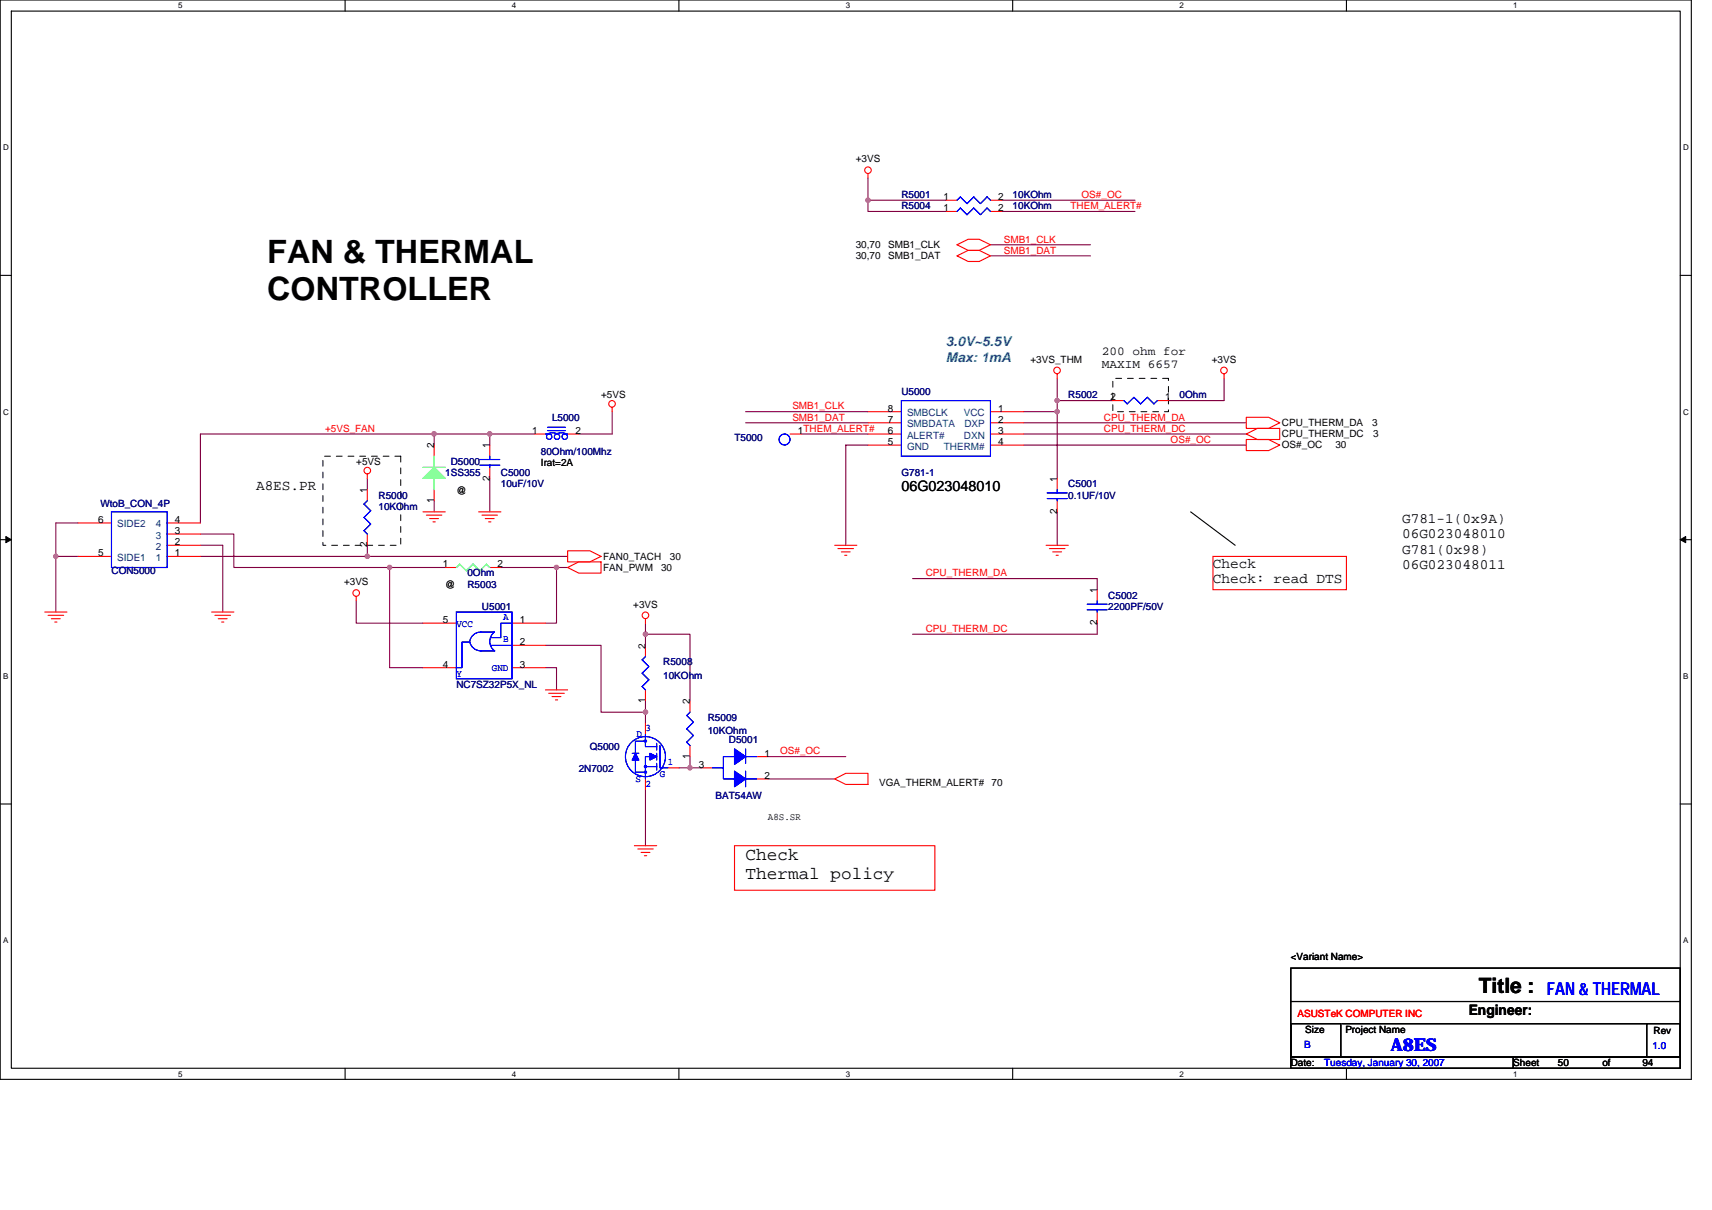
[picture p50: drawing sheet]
<svg xmlns="http://www.w3.org/2000/svg" width="297mm" height="210mm" viewBox="0 0 297 210" stroke-linecap="round" stroke-linejoin="round" font-family="sans-serif">
<defs><g id="words">
<g font-size="5.6">
<text x="46.4" y="45.6">FAN &amp; THERMAL</text>
<text x="46.4" y="52">CONTROLLER</text>
</g>
<text font-size="3.7" x="256.6" y="172.3">Title :</text>
<g font-size="3.1">
<text x="129.4" y="149.1">Check</text>
<text x="129.4" y="152.4">Thermal policy</text>
</g>
<g font-size="3.1" fill="#00f">
<text x="268.4" y="172.7">FAN &amp; THERMAL</text>
<text x="241.3" y="182.4">A8ES</text>
</g>
<g font-size="2.5">
<text x="44.4" y="85">A8ES.PR</text>
<text x="156.4" y="85.2">06G023048010</text>
<text x="243.3" y="90.8">G781-1(0x9A)</text>
<text x="243.3" y="93.4">06G023048010</text>
<text x="210.5" y="98.5">Check</text>
<text x="210.5" y="101.1">Check: read DTS</text>
<text x="243.3" y="96.1">G781(0x98)</text>
<text x="243.3" y="98.7">06G023048011</text>
<text x="254.8" y="176">Engineer:</text>
</g>
<g font-size="2.3" fill="#008080">
<text x="164.1" y="60">3.0V~5.5V</text>
<text x="164.1" y="62.8">Max: 1mA</text>
</g>
<g font-size="2.1">
<text x="191.2" y="61.5">200 ohm for</text>
<text x="191.2" y="63.8">MAXIM 6657</text>
</g>
<g font-size="1.7">
<text x="148.5" y="28.2">+3VS</text>
<text x="163.7" y="34.7">1</text>
<text x="173.2" y="34.7">2</text>
<text x="163.7" y="36.7">1</text>
<text x="173.2" y="36.7">2</text>
<text x="148.5" y="45">30,70</text>
<text x="148.5" y="43.1">30,70</text>
<text x="154.1" y="45">SMB1_DAT</text>
<text x="154.1" y="43.1">SMB1_CLK</text>
<text x="178.8" y="62.9">+3VS_THM</text>
<text x="210.2" y="62.9">+3VS</text>
<text x="104.3" y="69.1">+5VS</text>
<text x="154.1" y="71.4">8</text>
<text x="173.2" y="71.4">1</text>
<text x="192.7" y="69.5">2</text>
<text x="202.2" y="69.5">1</text>
<text x="75.3" y="77.8" transform="rotate(-90 75.3 77.8)">2</text>
<text x="85" y="77.8" transform="rotate(-90 85 77.8)">1</text>
<text x="92.3" y="75.3">1</text>
<text x="99.8" y="75.3">2</text>
<text x="138.4" y="75.3">1THEM_ALERT#</text>
<text x="154.1" y="73.3">7</text>
<text x="154.1" y="75.3">6</text>
<text x="154.1" y="77.2">5</text>
<text x="173.2" y="73.3">2</text>
<text x="173.2" y="77.2">4</text>
<text x="173.2" y="75.3">3</text>
<text x="222.4" y="73.9">CPU_THERM_DA</text>
<text x="222.4" y="75.9">CPU_THERM_DC</text>
<text x="222.4" y="77.8">OS#_OC</text>
<text x="231.7" y="77.8">30</text>
<text x="238.1" y="73.9">3</text>
<text x="238.2" y="75.9">3</text>
<text x="61.8" y="80.7">+5VS</text>
<text x="85" y="83.4" transform="rotate(-90 85 83.4)">2</text>
<text x="93.8" y="80.9">Irat=2A</text>
<text x="183.4" y="83.6" transform="rotate(-90 183.4 83.6)">1</text>
<text x="63.7" y="85.5" transform="rotate(-90 63.7 85.5)">1</text>
<text x="75.3" y="87.2" transform="rotate(-90 75.3 87.2)">1</text>
<text x="79.2" y="85.7">@</text>
<text x="183.4" y="89.2" transform="rotate(-90 183.4 89.2)">2</text>
<text x="17" y="90.7">6</text>
<text x="30.3" y="90.7">4</text>
<text x="30.3" y="92.6">3</text>
<text x="30.3" y="94.6">2</text>
<text x="63.7" y="95" transform="rotate(-90 63.7 95)">2</text>
<text x="17" y="96.5">5</text>
<text x="30.3" y="96.5">1</text>
<text x="59.7" y="101.5">+3VS</text>
<text x="76.9" y="98.4">1</text>
<text x="77.3" y="101.9">@</text>
<text x="86.3" y="98.4">2</text>
<text x="104.7" y="99">FAN_PWM</text>
<text x="104.7" y="97.1">FAN0_TACH</text>
<text x="114.7" y="99">30</text>
<text x="116.2" y="97.1">30</text>
<text x="109.9" y="105.4">+3VS</text>
<text x="190.3" y="102.9" transform="rotate(-90 190.3 102.9)">1</text>
<text x="76.9" y="108.1">5</text>
<text x="90.2" y="108.1">1</text>
<text x="90.2" y="111.9">2</text>
<text x="112" y="112.5" transform="rotate(-90 112 112.5)">2</text>
<text x="190.3" y="108.5" transform="rotate(-90 190.3 108.5)">2</text>
<text x="76.9" y="115.8">4</text>
<text x="90.2" y="115.8">3</text>
<text x="112" y="122" transform="rotate(-90 112 122)">1</text>
<text x="119.7" y="122.2" transform="rotate(-90 119.7 122.2)">2</text>
<text x="119.7" y="131.6" transform="rotate(-90 119.7 131.6)">1</text>
<text x="132.6" y="131.2">1</text>
<text x="121.3" y="133.2">3</text>
<text x="132.6" y="135.1">2</text>
<text x="152.5" y="136.3">VGA_THERM_ALERT#</text>
<text x="172" y="136.3">70</text>
<text x="133.2" y="142.3">A8S.SR</text>
<text x="224" y="166.6">&lt;Variant Name&gt;</text>
<text x="226.5" y="179.1">Size</text>
<text x="233.4" y="179.1">Project Name</text>
<text x="286.9" y="179.3">Rev</text>
<text x="224" y="184.9">Date:</text>
<text x="262.6" y="184.9">Sheet</text>
<text x="270.3" y="184.9">50</text>
<text x="278" y="184.9">of</text>
<text x="285" y="184.9">94</text>
</g>
<g font-size="1.7" fill="#000080">
<text x="156.4" y="34.4">R5001</text>
<text x="175.7" y="34.4">10KOhm</text>
<text x="156.4" y="36.3">R5004</text>
<text x="175.7" y="36.3">10KOhm</text>
<text x="156.4" y="68.5">U5000</text>
<text x="185.4" y="69.1">R5002</text>
<text x="204.7" y="69.1">0Ohm</text>
<text x="95.8" y="73">L5000</text>
<text x="127.4" y="76.4">T5000</text>
<text x="77.3" y="82.6">1SS355</text>
<text x="78.2" y="80.7">D5000</text>
<text x="86.9" y="82.6">C5000</text>
<text x="93.8" y="79">80Ohm/100Mhz</text>
<text x="156.4" y="82.6">G781-1</text>
<text x="17.4" y="88">WtoB_CON_4P</text>
<text x="65.7" y="86.5">R5000</text>
<text x="65.7" y="88.4">10KOhm</text>
<text x="86.9" y="84.5">10uF/10V</text>
<text x="185.4" y="84.5">C5001</text>
<text x="185.4" y="86.5">0.1UF/10V</text>
<text x="19.3" y="99.6">CON5000</text>
<text x="81.1" y="101.9">R5003</text>
<text x="81.1" y="100">0Ohm</text>
<text x="83.6" y="105.8">U5001</text>
<text x="192.3" y="103.8">C5002</text>
<text x="192.3" y="105.8">2200PF/50V</text>
<text x="79.2" y="119.3">NC7SZ32P5X_NL</text>
<text x="115.1" y="115.4">R5008</text>
<text x="115.1" y="117.8">10KOhm</text>
<text x="122.8" y="125.1">R5009</text>
<text x="102.3" y="130.1">Q5000</text>
<text x="122.8" y="127.4">10KOhm</text>
<text x="126.5" y="128.9">D5001</text>
<text x="100.4" y="134">2N7002</text>
<text x="124.2" y="138.6">BAT54AW</text>
</g>
<g font-size="1.7" fill="#f00">
<text x="187.7" y="34.4">OS#_OC</text>
<text x="185.7" y="36.3">THEM_ALERT#</text>
<text x="174.2" y="44">SMB1_DAT</text>
<text x="174.2" y="42.1">SMB1_CLK</text>
<text x="137.5" y="71">SMB1_CLK</text>
<text x="56.4" y="74.9">+5VS_FAN</text>
<text x="137.5" y="73">SMB1_DAT</text>
<text x="191.5" y="73">CPU_THERM_DA</text>
<text x="191.5" y="74.9">CPU_THERM_DC</text>
<text x="203.1" y="76.8">OS#_OC</text>
<text x="160.6" y="100">CPU_THERM_DA</text>
<text x="160.6" y="109.6">CPU_THERM_DC</text>
<text x="135.4" y="130.9">OS#_OC</text>
<text x="225.1" y="176.4">ASUSTeK COMPUTER INC</text>
</g>
<g font-size="1.7" fill="#004080">
<text x="157.4" y="72.2">SMBCLK</text>
<text x="157.4" y="74.1">SMBDATA</text>
<text x="157.4" y="76.1">ALERT#</text>
<text x="157.4" y="78">GND</text>
<text x="163.8" y="78">THERM#</text>
<text x="167.2" y="72.2">VCC</text>
<text x="167.2" y="76.1">DXN</text>
<text x="167.3" y="74.1">DXP</text>
<text x="20.3" y="91.5">SIDE2</text>
<text x="27" y="91.5">4</text>
<text x="27" y="93.4">3</text>
<text x="27" y="95.4">2</text>
<text x="20.3" y="97.3">SIDE1</text>
<text x="27" y="97.3">1</text>
</g>
<g font-size="1.7" fill="#00f">
<text x="87.3" y="107.5">A</text>
<text x="79.2" y="108.7">VCC</text>
<text x="87.3" y="111.4">B</text>
<text x="79.2" y="117.4">Y</text>
<text x="85.4" y="116.4">GND</text>
<text x="110.4" y="127.8">D</text>
<text x="112" y="126.9">3</text>
<text x="110.3" y="135.7">S</text>
<text x="112" y="136.5">2</text>
<text x="114.5" y="134.8">G</text>
<text x="115.9" y="132.6">1</text>
<text x="226.3" y="181.8">B</text>
<text x="229.8" y="184.9">Tuesday, January 30, 2007</text>
<text x="286.7" y="182">1.0</text>
</g>
<g font-size="1.4">
<text x="30.9" y="1.5">5</text>
<text x="88.8" y="1.5">4</text>
<text x="146.7" y="1.5">3</text>
<text x="204.7" y="1.5">2</text>
<text x="262.6" y="1.5">1</text>
<text x=".5" y="26.1">D</text>
<text x="292" y="26.1">D</text>
<text x=".5" y="71.9">C</text>
<text x="292" y="71.9">C</text>
<text x=".5" y="117.8">B</text>
<text x="292" y="117.8">B</text>
<text x=".5" y="163.6">A</text>
<text x="292" y="163.6">A</text>
<text x="30.9" y="186.8">5</text>
<text x="88.8" y="186.8">4</text>
<text x="146.7" y="186.8">3</text>
<text x="204.7" y="186.8">2</text>
<text x="262.6" y="186.8">1</text>
</g>
</g></defs>
<path d="M0 0h293.5v187.2h-293.5zM2 1.9h289.5v183.4h-289.5z" fill="none" stroke="#000" stroke-width=".19"/>
<g fill="#fff">
<path d="M30.9 .2h.8v1.6h-.8z"/>
<path d="M30.9 185.5h.8v1.6h-.8z"/>
</g>
<path d="M59.9 0v1.9M59.9 185.3v1.9" fill="none" stroke="#000" stroke-width=".19"/>
<g fill="#fff">
<path d="M88.8 .2h.8v1.6h-.8z"/>
<path d="M88.8 185.5h.8v1.6h-.8z"/>
</g>
<path d="M117.8 0v1.9M117.8 185.3v1.9" fill="none" stroke="#000" stroke-width=".19"/>
<g fill="#fff">
<path d="M146.7 .2h.8v1.6h-.8z"/>
<path d="M146.7 185.5h.8v1.6h-.8z"/>
</g>
<path d="M175.7 0v1.9M175.7 185.3v1.9" fill="none" stroke="#000" stroke-width=".19"/>
<g fill="#fff">
<path d="M204.7 .2h.7v1.6h-.7z"/>
<path d="M204.7 185.5h.7v1.6h-.7z"/>
</g>
<path d="M233.6 0v1.9M233.6 185.3v1.9" fill="none" stroke="#000" stroke-width=".19"/>
<g fill="#fff">
<path d="M262.6 .2h.7v1.6h-.7z"/>
<path d="M262.6 185.5h.7v1.6h-.7z"/>
<path d="M.5 24.8h1v1.6h-1z"/>
<path d="M292 24.8h1v1.6h-1z"/>
<path d="M.5 70.7h1v1.5h-1z"/>
<path d="M292 70.7h1v1.5h-1z"/>
</g>
<path d="M0 47.8h2M291.5 47.8h2" fill="none" stroke="#000" stroke-width=".19"/>
<g fill="#fff">
<path d="M.5 116.5h.9v1.6h-.9z"/>
<path d="M292 116.5h.9v1.6h-.9z"/>
</g>
<path d="M0 93.6h2M291.5 93.6h2" fill="none" stroke="#000" stroke-width=".19"/>
<path d="M1 93.1l1 .5-1 .5zM291.5 93.6l1-.5v1z" fill="#000" stroke="#000" stroke-width=".17"/>
<g fill="#fff">
<path d="M.5 162.4h.9v1.5h-.9z"/>
<path d="M292 162.4h.9v1.5h-.9z"/>
</g>
<path d="M206.6 88.8l7.7 5.8M0 139.5h2M291.5 139.5h2M224 167.9h67.5v15.5h-67.5zM224 177.6h8.6v5.8h-8.6zM224 173.7h67.5M232.9 177.6h52.8M285.7 177.6h5.8v5.8h-5.8zM224 183.4h38.6v1.9h-38.6zM262.6 183.4h28.9v1.9h-28.9z" fill="none" stroke="#000" stroke-width=".19"/>
<g fill="none" stroke="#800040" stroke-width=".19">
<path d="M150.6 34.7v2h13.5M150.6 30.9v3.8M150.6 34.7h13.5M173.8 34.7h23.1M173.8 36.7h23.1M171.8 44.4h17.4M171.8 42.5h17.4M75.3 75.3v1.9M85 75.3v1.9M92.7 75.3h-57.9v15.4M106.2 71.4v3.9h-5.8M129.4 73.3h21.2"/>
<path d="M129.4 71.4h21.2M139 75.3h11.6M150.6 77.2h-3.9v17.4M177.6 77.2h38.6M177.6 75.3h38.6M177.6 73.3h38.6M177.6 71.4h5.8M183.4 65.6v17.4M183.4 69.5h9.7M212.4 65.6v3.9h-9.7M9.7 96.5h3.8M13.5 90.7h-3.8v15.5"/>
<path d="M34.8 92.6h5.8v5.8h27M34.8 96.5h63.7M34.8 94.6h3.8v11.6M63.7 83v1.9M63.7 94.6v1.9M75.3 86.9v1.9M77.3 98.4h-9.7v17.4h5.8M85 83v5.8M86.9 98.4h11.6M96.6 98.4v9.7h-2M183.4 88.8v5.8M61.8 104.2v3.9h11.6"/>
<path d="M94.6 115.8h2v3.9M94.6 112h9.7v11.5h7.7M112 110h7.7v11.6M112 108.1v3.9M158.3 100.4h32.1v1.9M190.4 108.1v1.9h-32.1M112 121.6v3.9M112 137.1v9.6M117.8 133.2h3.8M119.7 131.3v1.9M133.2 131.3h13.5M133.2 135.1h11.6"/>
</g>
<g fill="#f0f" stroke="#f0f" stroke-width=".19">
<circle cx="75.3" cy="75.3" r=".38"/>
<circle cx="9.7" cy="96.5" r=".38"/>
<circle cx="63.7" cy="96.5" r=".38"/>
<circle cx="150.6" cy="34.7" r=".38"/>
<circle cx="85" cy="75.3" r=".38"/>
<circle cx="183.4" cy="69.5" r=".38"/>
<circle cx="183.4" cy="71.4" r=".38"/>
<circle cx="67.6" cy="98.4" r=".38"/>
<circle cx="96.5" cy="98.4" r=".38"/>
<circle cx="119.7" cy="133.2" r=".38"/>
<circle cx="112" cy="110" r=".38"/>
<circle cx="112" cy="123.5" r=".38"/>
</g>
<g fill="none" stroke="#f00" stroke-width=".19">
<path d="M150.6 30.1v.8M164.1 34.7h1.9M164.1 36.7h1.9M171.8 34.7h2M171.8 36.7h2M166 44.4l2-1h1.9l1.9 1-1.9 1h-1.9zM166 42.5l2-1h1.9l1.9 1-1.9 .9h-1.9zM75.3 77.2v1.9M85 77.2v1.9M92.7 75.3h1.9M98.5 75.3h1.9M106.2 70.7v.7"/>
<path d="M137.1 75.3h1.9M150.6 75.3h5.8M150.6 71.4h5.8M150.6 73.3h5.8M150.6 77.2h5.8M171.8 75.3h5.8M171.8 71.4h5.8M171.8 73.3h5.8M171.8 77.2h5.8M183.4 64.9v.7M193.1 69.5h1.9M200.8 69.5h1.9"/>
<path d="M212.4 64.9v.7M216.2 72.4h3.9l1.9 .9-1.9 1h-3.9zM216.2 75.3l2-1h3.8v1.9h-3.8zM216.2 76.2h3.9l1.9 1-1.9 1h-3.9zM13.5 90.7h5.8M13.5 96.5h5.8M29 94.6h5.8M29 90.7h5.8M29 92.6h5.8M29 96.5h5.8M63.7 82.2v.8M63.7 84.9v2"/>
<path d="M63.7 92.6v2M73.4 88.8h3.9M74 89.4h2.7M74.5 90h1.6M75.1 90.5h.4M75.3 84.9v2M77.3 98.4h1.9M83 88.8h3.9M83.6 89.4h2.7M84.2 90h1.5M84.8 90.5h.4M85 81.1v1.9"/>
<path d="M85 98.4h1.9M98.5 98.4l1.9-.9h3.9v1.9h-3.9zM98.5 95.5h3.8l2 1-2 1h-3.8zM144.8 94.6h3.9M145.4 95.2h2.7M146 95.7h1.5M146.6 96.3h.3M181.5 94.6h3.9M182.1 95.2h2.7M182.6 95.7h1.6M183.2 96.3h.4M183.4 83v1.9"/>
<path d="M183.4 86.9v1.9M210.5 96.5h23.1v5.8h-23.1zM7.8 106.2h3.8M8.3 106.7h2.7M8.9 107.3h1.6M9.5 107.9h.4M36.7 106.2h3.9M37.3 106.7h2.7M37.9 107.3h1.5M38.5 107.9h.3M61.8 103.5v.7M73.4 108.1h5.8"/>
<path d="M73.4 115.8h5.8M88.8 108.1h5.8M88.8 112h5.8M88.8 115.8h5.8M94.6 119.7h3.9M112 107.3v.8M112 112v1.9M112 119.7v1.9M190.4 102.3v1.9M190.4 106.2v1.9M95.2 120.3h2.7M95.8 120.8h1.5"/>
<path d="M96.4 121.4h.3M112 125.5v1.9M112 135.1v2M115.9 133.2h1.9M119.7 121.6v1.9M119.7 129.3v2M121.6 133.2h2M131.3 131.3h1.9M131.3 135.1h1.9M144.8 135.1l1.9-.9h3.9v1.9h-3.9zM110.1 146.7h3.8M110.7 147.3h2.6"/>
<path d="M111.2 147.9h1.6M111.8 148.4h.4M127.4 146.7h34.8v7.7h-34.8z"/>
<circle cx="150.6" cy="29.5" r=".57"/>
<circle cx="106.2" cy="70.1" r=".57"/>
<circle cx="183.4" cy="64.3" r=".57"/>
<circle cx="212.4" cy="64.3" r=".57"/>
<circle cx="63.7" cy="81.6" r=".57"/>
<circle cx="61.8" cy="102.9" r=".57"/>
<circle cx="112" cy="106.7" r=".57"/>
</g>
<path d="M56 79.1h13.5v15.5h-13.5zM193.1 65.6h9.6v5.8h-9.6z" fill="none" stroke="#000" stroke-width=".17" stroke-dasharray="1 1 1 1 1 1 1 1"/>
<g fill="none" stroke="#00f" stroke-width=".19">
<path d="M166 34.7l.6-.5 1.2 1.1 1.1-1.1 1.2 1.1 1.2-1.1 .5 .5M166 36.7l.6-.6 1.2 1.2 1.1-1.2 1.2 1.2 1.2-1.2 .5 .6M83.2 79.7h3.5M85 79.1v.6M94.6 75.3h.6M95 74.7h3.1M95 74.1h3.1M95.2 75.2l.7-.1 .7 .1M96.7 75.2l.7-.1 .7 .1M97.9 75.3h.6M156.4 69.5h15.4v9.6h-15.4zM195 69.5l.6 .6 1.1-1.2 1.2 1.2 1.2-1.2 1.1 1.2 .6-.6"/>
<path d="M19.3 88.8h9.7v9.6h-9.7zM63.7 86.9l-.5 .5 1.1 1.2-1.1 1.2 1.1 1.1-1.1 1.2 .5 .5M83.2 80.7h3.5M85 80.7v.4M181.7 85.5h3.5M181.7 86.5h3.5M183.4 84.9v.6M183.4 86.5v.4M79.2 106.2h9.6v11.6h-9.6zM81.5 111.4h-1.3v4.4h-1M83.4 109.6a1.9 1.9 0 0 0-1.9 1.8 1.95 1.95 0 0 0 1.9 1.5M83.4 109.6h2.3"/>
<path d="M83.4 112.9h2.3M85.2 112h3.6M85.8 109.6a2.03 2.03 0 0 0 0 3.3M88.8 108.1h-1.9v2.5h-1.7M112 113.9l-.6 .6 1.2 1.1-1.2 1.2 1.2 1.1-1.2 1.2 .6 .6M188.6 104.8h3.5M188.6 105.8h3.5M190.4 104.2v.6M190.4 105.8v.4M109.7 130.7h1.1M112 127.4v2.1h1.9M112 128.6h-1.7v5.4h1.7"/>
<path d="M113.9 133h-1.9v2.1M113.9 131.3h-1.9v1.7M113.9 128.9v1.2M113.9 130.7v1.1M113.9 132.4v1.2M114.5 129.3v3.9h1.4M119.7 123.5l-.6 .6 1.2 1.2-1.2 1.1 1.2 1.2-1.2 1.2 .6 .5M123.6 133.2h1.9M127.4 131.3h-1.9v3.8h1.9M129.4 129.9v2.5M129.4 133.8v2.7M129.4 135.1h1.9"/>
<path d="M129.4 131.3h1.9"/>
<circle cx="95.3" cy="75.8" r=".47"/>
<circle cx="96.6" cy="75.8" r=".47"/>
<circle cx="98" cy="75.8" r=".47"/>
<circle cx="136.1" cy="76.2" r=".95"/>
<circle cx="112" cy="131.3" r="3.5"/>
</g>
<path d="M79.2 98.4l.6-.5 1.1 1.1 1.2-1.1 1.1 1.1 1.2-1.1 .6 .5" fill="none" stroke="#00ff80" stroke-width=".19"/>
<g fill="#00f" stroke="#00f" stroke-width=".19">
<path d="M127.4 129.9l2 1.4-2 1.3z" fill-rule="evenodd"/>
<path d="M127.4 133.8l2 1.3-2 1.4z" fill-rule="evenodd"/>
<path d="M127.4 129.9l2 1.4-2 1.3z" fill-rule="evenodd"/>
<path d="M127.4 133.8l2 1.3-2 1.4z" fill-rule="evenodd"/>
<path d="M110.3 130.7l.5 1.1h-1.1z" fill-rule="evenodd"/>
<path d="M112.8 130.7l1.1 .6-1.1 .5z" fill-rule="evenodd"/>
<path d="M110.3 130.7l.5 1.1h-1.1z" fill-rule="evenodd"/>
<path d="M112.8 130.7l1.1 .6-1.1 .5z" fill-rule="evenodd"/>
<circle cx="112" cy="128.6" r=".18"/>
<circle cx="112" cy="133" r=".19"/>
<circle cx="112" cy="134" r=".18"/>
</g>
<g fill="#80ff80" stroke="#80ff80" stroke-width=".19">
<path d="M73.4 83l1.9-1.9 2 1.9z" fill-rule="evenodd"/>
<path d="M73.4 83l1.9-1.9 2 1.9z" fill-rule="evenodd"/>
</g>
<path d="M75.3 79.1v2M73.4 81.1h3.9M75.3 83v1.9" fill="none" stroke="#80ff80" stroke-width=".19"/>
<use href="#words"/>
</svg>
